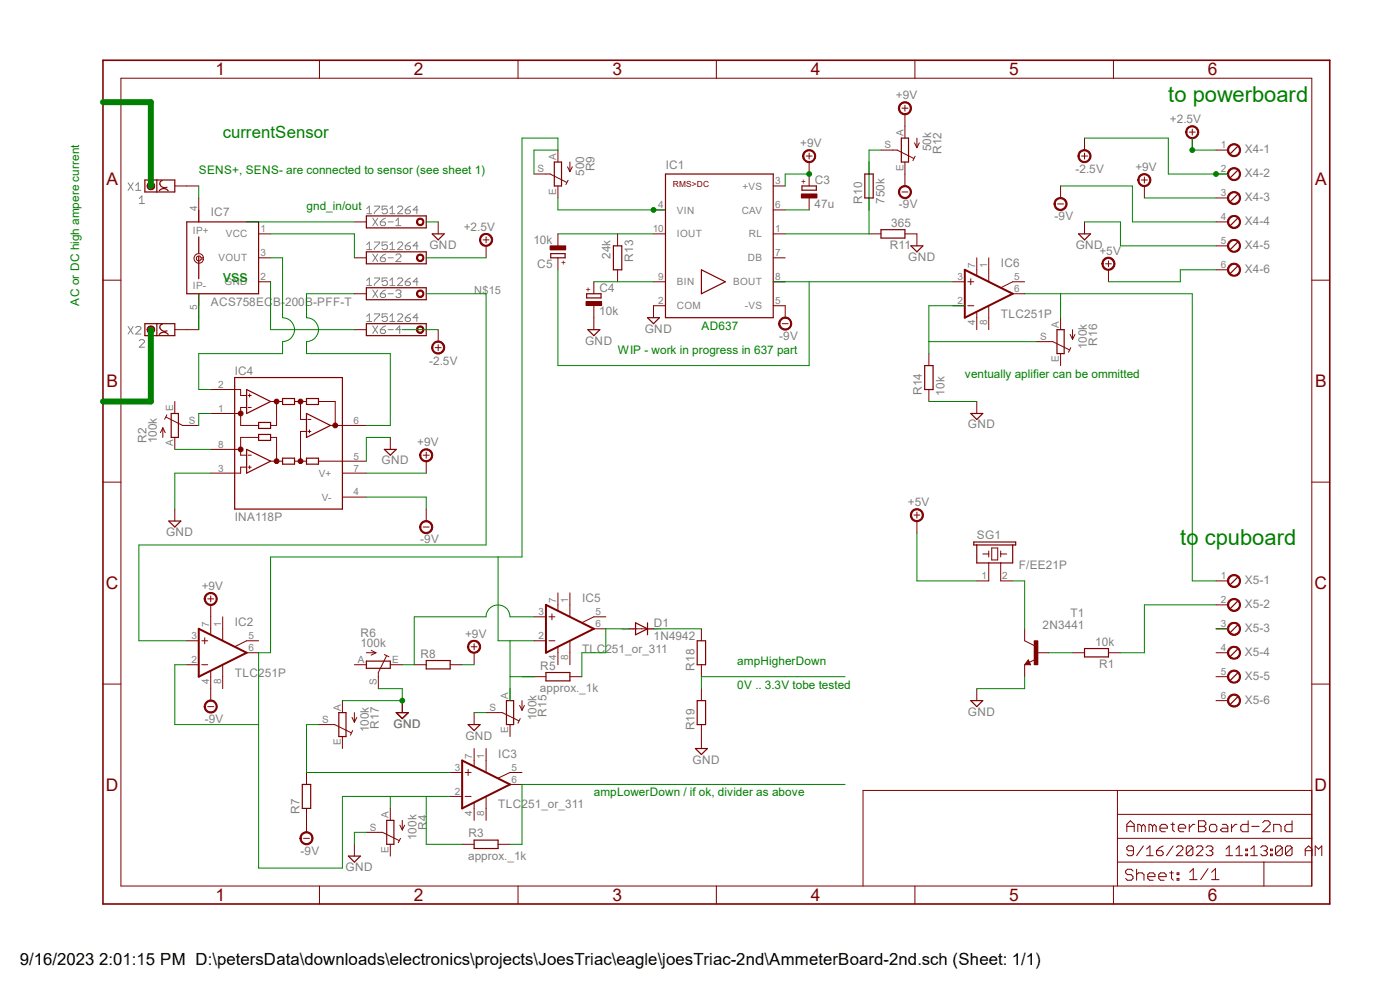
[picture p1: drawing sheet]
<svg xmlns="http://www.w3.org/2000/svg" width="297mm" height="210mm" viewBox="0 0 297 210" stroke-linecap="round" stroke-linejoin="round" font-family="sans-serif">
<defs><g id="words">
<g font-size="4.7" fill="#008000">
<text x="247.9" y="21.7">to powerboard</text>
<text x="250.4" y="115.6">to cpuboard</text>
</g>
<g font-size="3.7" fill="#800000">
<text x="45.7" y="16">1</text>
<text x="87.8" y="16">2</text>
<text x="129.9" y="16">3</text>
<text x="172" y="16">4</text>
<text x="214.1" y="16">5</text>
<text x="256.3" y="16">6</text>
<text x="22.6" y="39.3">A</text>
<text x="279" y="39.3">A</text>
<text x="22.6" y="82.2">B</text>
<text x="279" y="82.2">B</text>
<text x="22.4" y="125">C</text>
<text x="278.9" y="125">C</text>
<text x="22.4" y="167.8">D</text>
<text x="278.9" y="167.8">D</text>
<text x="45.7" y="191.2">1</text>
<text x="87.8" y="191.2">2</text>
<text x="129.9" y="191.2">3</text>
<text x="172" y="191.2">4</text>
<text x="214.1" y="191.2">5</text>
<text x="256.3" y="191.2">6</text>
</g>
<g font-size="3.6" fill="#008000">
<text x="47.2" y="29.3">currentSensor</text>
<text x="47.2" y="59.8">vss</text>
</g>
<text font-size="3.6" x="4.2" y="204.7">9/16/2023 2:01:15 PM D:\petersData\downloads\electronics\projects\JoesTriac\eagle\joesTriac-2nd\AmmeterBoard-2nd.sch (Sheet: 1/1)</text>
<g font-size="2.5" fill="#808080">
<text x="190.1" y="21">+9V</text>
<text x="248.2" y="26.1">+2.5V</text>
<text x="141.2" y="35.9">IC1</text>
<text x="169.8" y="31.2">+9V</text>
<text x="197.6" y="32.1" transform="rotate(-90 197.6 32.1)">50k</text>
<text x="199.7" y="32.7" transform="rotate(-90 199.7 32.7)">R12</text>
<text x="264.1" y="32.5">X4-1</text>
<text x="124" y="37.3" transform="rotate(-90 124 37.3)">500</text>
<text x="126.1" y="36.4" transform="rotate(-90 126.1 36.4)">R9</text>
<text x="172.8" y="39">C3</text>
<text x="228.2" y="36.8">-2.5V</text>
<text x="240.9" y="36.3">+9V</text>
<text x="264.1" y="37.5">X4-2</text>
<text x="44.7" y="45.8">IC7</text>
<text x="172.8" y="44.1">47u</text>
<text x="182.9" y="43.2" transform="rotate(-90 182.9 43.2)">R10</text>
<text x="187.7" y="43.3" transform="rotate(-90 187.7 43.3)">750k</text>
<text x="190.7" y="44.2">-9V</text>
<text x="223.7" y="46.7">-9V</text>
<text x="264.1" y="42.6">X4-3</text>
<text x="264.1" y="47.7">X4-4</text>
<text x="91.1" y="52.8">GND</text>
<text x="98.4" y="49">+2.5V</text>
<text x="113.2" y="51.9">10k</text>
<text x="188.8" y="52.9">R11</text>
<text x="189.1" y="48.1">365</text>
<text x="228.2" y="52.8">GND</text>
<text x="264.1" y="52.8">X4-5</text>
<text x="114" y="56.9">C5</text>
<text x="129.5" y="54.9" transform="rotate(-90 129.5 54.9)">24k</text>
<text x="134.3" y="55.5" transform="rotate(-90 134.3 55.5)">R13</text>
<text x="192.7" y="55.3">GND</text>
<text x="212.3" y="56.6">IC6</text>
<text x="233.3" y="54.1">+5V</text>
<text x="264.1" y="57.9">X4-6</text>
<text x="44.7" y="64.9">ACS758ECB-200B-PFF-T</text>
<text x="127.2" y="61.8">C4</text>
<text x="127.1" y="66.9">10k</text>
<text x="136.8" y="70.6">GND</text>
<text x="212.3" y="67.4">TLC251P</text>
<text x="91.1" y="77.4">-2.5V</text>
<text x="124.1" y="73.1">GND</text>
<text x="165.3" y="72.1">-9V</text>
<text x="230.6" y="74.1" transform="rotate(-90 230.6 74.1)">100k</text>
<text x="232.8" y="73.3" transform="rotate(-90 232.8 73.3)">R16</text>
<text x="49.8" y="79.5">IC4</text>
<text x="195.6" y="83.9" transform="rotate(-90 195.6 83.9)">R14</text>
<text x="200.4" y="83.9" transform="rotate(-90 200.4 83.9)">10k</text>
<text x="31.1" y="94" transform="rotate(-90 31.1 94)">R2</text>
<text x="33.3" y="94.1" transform="rotate(-90 33.3 94.1)">100k</text>
<text x="88.5" y="94.7">+9V</text>
<text x="205.4" y="90.9">GND</text>
<text x="80.9" y="98.5">GND</text>
<text x="192.6" y="107.4">+5V</text>
<text x="35.2" y="113.7">GND</text>
<text x="49.8" y="110.5">INA118P</text>
<text x="89.2" y="115.2">-9V</text>
<text x="207.3" y="114.3">SG1</text>
<text x="42.8" y="125.1">+9V</text>
<text x="216.2" y="120.7">F/EE21P</text>
<text x="264.1" y="123.9">X5-1</text>
<text x="123.5" y="127.7">IC5</text>
<text x="227.1" y="130.9">T1</text>
<text x="264.1" y="128.9">X5-2</text>
<text x="49.8" y="132.8">IC2</text>
<text x="76.5" y="137.2">100k</text>
<text x="76.5" y="135">R6</text>
<text x="98.7" y="135.3">+9V</text>
<text x="138.6" y="135.7">1N4942</text>
<text x="138.7" y="132.9">D1</text>
<text x="221.2" y="133.4">2N3441</text>
<text x="232.4" y="137">10k</text>
<text x="264.1" y="134">X5-3</text>
<text x="49.8" y="143.6">TLC251P</text>
<text x="89.2" y="139.5">R8</text>
<text x="114.6" y="142.1">R5</text>
<text x="123.5" y="138.5">TLC251_or_311</text>
<text x="147.3" y="142.2" transform="rotate(-90 147.3 142.2)">R18</text>
<text x="233.2" y="141.7">R1</text>
<text x="264.1" y="139.1">X5-4</text>
<text x="114.6" y="146.9">approx._1k</text>
<text x="264.1" y="144.2">X5-5</text>
<text x="264.1" y="149.3">X5-6</text>
<text x="43.4" y="153.3">-9V</text>
<text x="78.2" y="155.4" transform="rotate(-90 78.2 155.4)">100k</text>
<text x="80.4" y="154.6" transform="rotate(-90 80.4 154.6)">R17</text>
<text x="83.5" y="154.3">GND</text>
<text x="113.8" y="152.8" transform="rotate(-90 113.8 152.8)">100k</text>
<text x="116" y="152" transform="rotate(-90 116 152)">R15</text>
<text x="147.3" y="154.9" transform="rotate(-90 147.3 154.9)">R19</text>
<text x="205.4" y="151.8">GND</text>
<text x="98.7" y="156.9">GND</text>
<text x="105.7" y="160.7">IC3</text>
<text x="146.9" y="162">GND</text>
<text x="63.5" y="172.7" transform="rotate(-90 63.5 172.7)">R7</text>
<text x="105.7" y="171.5">TLC251_or_311</text>
<text x="88.4" y="178.2" transform="rotate(-90 88.4 178.2)">100k</text>
<text x="90.6" y="176" transform="rotate(-90 90.6 176)">R4</text>
<text x="99.4" y="177.6">R3</text>
<text x="63.8" y="181.3">-9V</text>
<text x="73.3" y="184.8">GND</text>
<text x="99.3" y="182.4">approx._1k</text>
</g>
<g font-size="2.5" fill="#008000">
<text x="42.2" y="36.9">SENS+, SENS- are connected to sensor (see sheet 1)</text>
<text x="65" y="44.5">gnd_in/out</text>
<text x="16.8" y="64.8" transform="rotate(-90 16.8 64.8)">AC or DC high ampere current</text>
<text x="148.8" y="69.9">AD637</text>
<text x="131.1" y="75">WIP - work in progress in 637 part</text>
<text x="204.7" y="80.1">ventually aplifier can be ommitted</text>
<text x="156.4" y="141">ampHigherDown</text>
<text x="156.4" y="146.1">0V .. 3.3V tobe tested</text>
<text x="126" y="169">ampLowerDown / if ok, divider as above</text>
</g>
<text font-size="2.3" fill="#808080" x="100.6" y="62.3">N$15</text>
<g font-size="2.1" fill="#808080">
<text x="191.6" y="28.9" transform="rotate(-90 191.6 28.9)">A</text>
<text x="118" y="34" transform="rotate(-90 118 34)">A</text>
<text x="187.7" y="31.5">S</text>
<text x="259" y="31.5">1</text>
<text x="114" y="36.6">S</text>
<text x="118" y="41.3" transform="rotate(-90 118 41.3)">E</text>
<text x="157.5" y="40.2">+VS</text>
<text x="164.4" y="39.1">3</text>
<text x="191.6" y="36.2" transform="rotate(-90 191.6 36.2)">E</text>
<text x="259" y="36.6">2</text>
<text x="259" y="41.7">3</text>
<text x="41.8" y="44.7" transform="rotate(-90 41.8 44.7)">4</text>
<text x="139.7" y="44.2">4</text>
<text x="143.6" y="45.3">VIN</text>
<text x="157.4" y="45.3">CAV</text>
<text x="164.4" y="44.2">6</text>
<text x="259" y="46.7">4</text>
<text x="40.9" y="49.6">IP+</text>
<text x="47.9" y="50.4">VCC</text>
<text x="55.2" y="49.3">1</text>
<text x="138.5" y="49.3">10</text>
<text x="143.6" y="50.4">IOUT</text>
<text x="158.9" y="50.4">RL</text>
<text x="164.4" y="49.3">1</text>
<text x="259" y="51.8">5</text>
<text x="46.4" y="55.5">VOUT</text>
<text x="55.2" y="59.4">2</text>
<text x="55.2" y="54.4">3</text>
<text x="139.7" y="59.4">9</text>
<text x="158.7" y="55.5">DB</text>
<text x="164.4" y="54.4">7</text>
<text x="164.4" y="59.4">8</text>
<text x="203.2" y="59.4">3</text>
<text x="206.9" y="56.9" transform="rotate(-90 206.9 56.9)">7</text>
<text x="209.4" y="56.9" transform="rotate(-90 209.4 56.9)">1</text>
<text x="215.2" y="59.4">5</text>
<text x="259" y="56.9">6</text>
<text x="40.9" y="61.3">IP-</text>
<text x="41.8" y="65.8" transform="rotate(-90 41.8 65.8)">5</text>
<text x="47.6" y="60.5">GND</text>
<text x="139.7" y="64.5">2</text>
<text x="143.6" y="65.6">COM</text>
<text x="143.6" y="60.5">BIN</text>
<text x="155.5" y="60.5">BOUT</text>
<text x="158" y="65.6">-VS</text>
<text x="164.4" y="64.5">5</text>
<text x="203.2" y="64.5">2</text>
<text x="215.2" y="62">6</text>
<text x="206.9" y="68.9" transform="rotate(-90 206.9 68.9)">4</text>
<text x="209.4" y="68.9" transform="rotate(-90 209.4 68.9)">8</text>
<text x="224.6" y="69.5" transform="rotate(-90 224.6 69.5)">A</text>
<text x="220.6" y="72.1">S</text>
<text x="224.6" y="76.8" transform="rotate(-90 224.6 76.8)">E</text>
<text x="46.3" y="82.3">2</text>
<text x="36.7" y="87.3" transform="rotate(-90 36.7 87.3)">E</text>
<text x="40" y="89.9">S</text>
<text x="46.3" y="87.3">1</text>
<text x="75" y="89.9">6</text>
<text x="36.7" y="94.6" transform="rotate(-90 36.7 94.6)">A</text>
<text x="46.3" y="95">8</text>
<text x="46.3" y="100">3</text>
<text x="67.6" y="101.1">V+</text>
<text x="75" y="100">7</text>
<text x="75" y="97.5">5</text>
<text x="68.3" y="106.2">V-</text>
<text x="75" y="105.1">4</text>
<text x="208.2" y="122.9">1</text>
<text x="212.6" y="122.9">2</text>
<text x="259" y="122.9">1</text>
<text x="114.3" y="130.5">3</text>
<text x="118" y="128" transform="rotate(-90 118 128)">7</text>
<text x="120.5" y="128" transform="rotate(-90 120.5 128)">1</text>
<text x="126.3" y="130.5">5</text>
<text x="259" y="128">2</text>
<text x="40.6" y="135.6">3</text>
<text x="44.4" y="133.1" transform="rotate(-90 44.4 133.1)">7</text>
<text x="46.9" y="133.1" transform="rotate(-90 46.9 133.1)">1</text>
<text x="52.7" y="135.6">5</text>
<text x="114.3" y="135.6">2</text>
<text x="126.3" y="133.1">6</text>
<text x="259" y="133.1">3</text>
<text x="40.6" y="140.7">2</text>
<text x="52.7" y="138.1">6</text>
<text x="75.9" y="140.7">A</text>
<text x="83.2" y="140.7">E</text>
<text x="118" y="140" transform="rotate(-90 118 140)">4</text>
<text x="120.5" y="140" transform="rotate(-90 120.5 140)">8</text>
<text x="259" y="138.1">4</text>
<text x="259" y="143.2">5</text>
<text x="44.4" y="145.1" transform="rotate(-90 44.4 145.1)">4</text>
<text x="46.9" y="145.1" transform="rotate(-90 46.9 145.1)">8</text>
<text x="79.9" y="145.3" transform="rotate(-90 79.9 145.3)">S</text>
<text x="107.8" y="148.3" transform="rotate(-90 107.8 148.3)">A</text>
<text x="259" y="148.3">6</text>
<text x="68.3" y="153.3">S</text>
<text x="72.3" y="150.7" transform="rotate(-90 72.3 150.7)">A</text>
<text x="103.8" y="150.8">S</text>
<text x="107.8" y="155.5" transform="rotate(-90 107.8 155.5)">E</text>
<text x="72.3" y="158" transform="rotate(-90 72.3 158)">E</text>
<text x="100.2" y="161" transform="rotate(-90 100.2 161)">7</text>
<text x="102.7" y="161" transform="rotate(-90 102.7 161)">1</text>
<text x="96.5" y="163.5">3</text>
<text x="108.5" y="163.5">5</text>
<text x="108.5" y="166">6</text>
<text x="82.4" y="173.6" transform="rotate(-90 82.4 173.6)">A</text>
<text x="96.5" y="168.6">2</text>
<text x="100.2" y="173" transform="rotate(-90 100.2 173)">4</text>
<text x="102.7" y="173" transform="rotate(-90 102.7 173)">8</text>
<text x="78.5" y="176.2">S</text>
<text x="82.4" y="180.9" transform="rotate(-90 82.4 180.9)">E</text>
</g>
<g font-size="1.8" fill="#800000">
<text x="142.7" y="39.7">RMS&gt;DC</text>
<text x="171.1" y="39.1" transform="rotate(-90 171.1 39.1)">+</text>
<text x="120.2" y="56.2" transform="rotate(-90 120.2 56.2)">+</text>
<text x="125.4" y="61.9" transform="rotate(-90 125.4 61.9)">+</text>
</g>
<g font-size=".6" fill="#800080">
<text x="132" y="133.6">SpiceOrder 1</text>
<text x="137" y="133.6">SpiceOrder 2</text>
</g>
</g></defs>
<g fill="none" stroke="#808080" stroke-width=".21">
<path d="M27.2 38.8l1 1.6M28.2 38.8l-1 1.6M28.8 39.3l.5-.5v1.6M28.8 40.4h1.1M29.5 42.1l.6-.5v1.6M29.5 43.2h1.1M77.8 44.3l.6-.6v1.6M77.8 51.9l.6-.5v1.6M77.8 59.5l.6-.5v1.6M77.8 45.3h1.1M77.8 53h1.1M79.1 46.3l1 1.6"/>
<path d="M79.1 53.9l1 1.6M79.4 43.7h1.1v.3l-1.1 1.1v.2M79.4 51.4h1.1v.2l-1.1 1.1v.3M79.4 59h1.1v.2l-1.1 1.1v.3M80.1 46.3l-1 1.6M80.1 53.9l-1 1.6M80.7 47.1h.8l.3 .2v.3l-.3 .3h-.5l-.3-.3zM80.7 54.7h.8l.3 .2v.3l-.3 .3h-.5l-.3-.3zM81.8 46.3l-.6 .2-.5 .6M81.8 53.9l-.6 .2-.5 .6M82.2 43.7h-1.1v.8l.5-.2h.3l.3 .2v.6l-.3 .2h-.6l-.2-.2M82.2 51.4h-1.1v.8l.5-.3h.3l.3 .3v.5l-.3 .3h-.6l-.2-.3"/>
<path d="M82.2 59h-1.1v.8l.5-.3h.3l.3 .3v.5l-.3 .3h-.6l-.2-.3M82.3 47.1h1.1M82.3 54.7h1.1M82.7 45.3h1.1M82.7 44.3l.5-.6v1.6M82.7 51.9l.5-.5v1.6M82.7 59.5l.5-.5v1.6M82.7 53h1.1M84 54.1l.2-.2h.6l.2 .2v.3l-1 1.1h1M84 47.9h1M84 46.8l.5-.5v1.6M84.3 44l.3-.3h.6l.2 .3v.3l-1.1 1h1.1"/>
<path d="M84.3 51.6l.3-.2h.6l.2 .2v.3l-1.1 1.1h1.1M84.3 59.2l.3-.2h.6l.2 .2v.3l-1.1 1.1h1.1M86 44.5h.8l.3 .3v.3l-.3 .2h-.6l-.2-.2zM86 52.2h.8l.3 .2v.3l-.3 .3h-.6l-.2-.3zM86 59.8h.8l.3 .2v.3l-.3 .3h-.6l-.2-.3zM87.1 43.7l-.6 .3-.5 .5M87.1 51.4l-.6 .2-.5 .6M87.1 59l-.6 .2-.5 .6M88.7 44.5h-1.1l.8-.8v1.6M88.7 52.2h-1.1l.8-.8v1.6M88.7 59.8h-1.1l.8-.8v1.6M27.2 69.3l1 1.6"/>
<path d="M28.2 69.3l-1 1.6M28.8 69.5l.3-.2h.5l.3 .2v.3l-1.1 1.1h1.1M29.5 72.3l.3-.2h.6l.2 .2v.3l-1.1 1.1h1.1M77.8 67.1l.6-.5v1.6M77.8 60.6h1.1M77.8 68.2h1.1M79.1 61.5l1 1.6M79.1 69.1l1 1.6M79.4 66.6h1.1v.2l-1.1 1.1v.3M80.1 61.5l-1 1.6M80.1 69.1l-1 1.6M80.7 62.3h.8l.3 .3v.3l-.3 .2h-.5l-.3-.2z"/>
<path d="M80.7 69.9h.8l.3 .3v.3l-.3 .2h-.5l-.3-.2zM81.8 61.5l-.6 .3-.5 .5M81.8 69.1l-.6 .3-.5 .5M82.2 66.6h-1.1v.8l.8-.3 .3 .3v.5l-.3 .3h-.6l-.2-.3M82.3 62.3h1.1M82.3 69.9h1.1M82.7 67.1l.5-.5v1.6M82.7 60.6h1.1M82.7 68.2h1.1M84 61.8l.2-.3h.6l.2 .3v.2l-.2 .3M84.3 66.8l.3-.2h.6l.2 .2v.3l-1.1 1.1h1.1M84.5 62.3h.3"/>
<path d="M84.8 62.3l.2 .3v.3l-.2 .2h-.6l-.2-.2M85 69.9h-1l.8-.8v1.6M86 67.4h.8l.3 .2v.3l-.3 .3h-.6l-.2-.3zM87.1 66.6l-.6 .2-.5 .6M88.7 67.4h-1.1l.8-.8v1.6"/>
</g>
<path d="M30.7 38.2h6.4v2.5h-6.4zM33.3 38.2v2.5M34.4 38.3a.76 .76 0 0 0-.5 .9 .76 .76 0 0 0 .8 .6l.7-.1M141.2 36.9h22.8v30.5h-22.8zM33.8 40.5a1.21 1.21 0 0 1 1.9 0M39.6 47.1h15.3v15.2h-15.3zM42.2 50.2v3.5M42.2 54.4v4.7M148.8 57.2l5.1 2.6-5.1 2.5z" fill="none" stroke="#800000" stroke-width=".25"/>
<g fill="none" stroke="#800000" stroke-width=".21">
<path d="M25.7 16.6h252.6v171.4h-252.6zM67.8 12.8v3.8M109.9 12.8v3.8M152 12.8v3.8M194.1 12.8v3.8M236.2 12.8v3.8M164 39.5h2.6M21.8 59.4h3.9M41.4 54.1a1.01 1.01 0 0 1 1.1-.3 1.01 1.01 0 0 1 .7 .9h-.5a.52 .52 0 0 0-.8-.3 .52 .52 0 0 0 0 .8 .52 .52 0 0 0 .8-.3h.5a1.02 1.02 0 0 1-1.5 .8 1.02 1.02 0 0 1-.3-1.6zM42.2 42v5.1M54.9 49.6h2.5M54.9 54.7h2.5"/>
<path d="M54.9 59.8h2.5M138.6 44.5h2.6M138.6 49.6h2.6M138.6 59.8h2.6M164 44.5h2.6M164 49.6h2.6M164 54.7h2.6M164 59.8h2.6M278.3 59.4h3.8M42.2 62.3v5.1M138.6 64.9h2.6M164 64.9h2.6"/>
<path d="M21.8 102.3h3.9M278.3 102.3h3.8M21.8 145.1h3.9M278.3 145.1h3.8M237.1 167.7v20.3M237.1 177.8h41.2M237.1 172.8h41.2M239.1 176.4v-1.5l.7-.8 .8 .8v1.5M239.1 175.3h1.5M242.2 175.3l-.4-.4h-.4v1.5M242.2 175.3v1.1M242.2 175.3l.4-.4 .4 .4v1.1"/>
<path d="M242.6 179.5l-1.5 2M244.5 175.3l-.4-.4h-.3v1.5M244.5 175.3v1.1M244.5 175.3l.4-.4 .4 .4v1.1M246.1 175.7h1.5v-.4l-.4-.4h-.7l-.4 .4v.8l.4 .3h.7M246.8 179.5l-.8 .3-.6 .7M248.4 174.9h.8M248.8 174.5v1.6l.4 .3M248.9 179.5l-1.4 2M249.6 179.8l.3-.3h.7l.4 .3v.3l-1.4 1.4h1.4M250 175.7h1.5v-.4l-.4-.4h-.7l-.4 .4v.8l.4 .3h.7M252.3 174.9v1.5"/>
<path d="M253.1 179.8v1.4l-.4 .3h-.7l-.3-.3M253.1 179.8l-.4-.3h-.7l-.3 .3v1.4M253.1 179.8l-1.4 1.4M253.5 174.9h-.4l-.8 .8M253.8 179.8l.3-.3h.7l.4 .3v.3l-1.4 1.4h1.4M254.3 175.3h1.1M254.3 174.1h1.1l.4 .4v.4l-.4 .4 .4 .4v.4l-.4 .3h-1.1zM255.9 179.8l.3-.3h.7l.4 .3v.3l-.4 .4M257 174.9h.8l.3 .4v.8l-.3 .3h-.8l-.4-.3v-.8zM259.3 174.9h.8l.4 .4v1.1h-1.2l-.4-.3 .4-.4h1.2M261.3 174.9v1.5M262.4 174.9h-.4l-.7 .8"/>
<path d="M264.8 174.1v2.3h-1.2l-.4-.3v-.8l.4-.4h1.2M265.6 175.3h1.5M267.5 179.8l.3-.3h.7l.4 .3v.3l-.4 .4M267.9 174.5l.4-.4h.8l.4 .4v.4l-1.6 1.5h1.6M270.2 176.4v-1.5h1.2l.4 .4v1.1M272 179.8v1.4l-.3 .3h-.7l-.4-.3M272 179.8l-.3-.3h-.7l-.4 .3v1.4M272 179.8l-1.4 1.4M274.1 174.1v2.3h-1.1l-.4-.3v-.8l.4-.4h1.1M274.1 179.8v1.4l-.3 .3h-.8l-.3-.3M274.1 179.8l-.3-.3h-.8l-.3 .3v1.4M274.1 179.8l-1.4 1.4"/>
<path d="M278.3 167.7h-95.2v20.3M67.8 188v3.8M109.9 188v3.8M152 188v3.8M194.1 188v3.8M236.2 188v3.8M237.1 182.9h41.2M240.4 184.8l-.4-.4h-.8l-.4 .4v.4l.4 .3h.8l.4 .5v.4l-.4 .3h-.8l-.4-.3M240.5 180.5h-1.1l-.3-.4v-.3l.3-.3h.7l.4 .3v1.4l-.4 .3h-.7l-.3-.3M241.1 185.5l.4-.3h.8l.4 .3v1.2M241.1 184.4v2.3M243.2 181.5h1.4"/>
<path d="M243.2 180.1l.8-.6v2M243.5 186h1.5v-.5l-.4-.3h-.7l-.4 .3v.9l.4 .3h.7M245.4 180.5h1l.4 .3v.4l-.4 .3h-.7l-.3-.3zM245.8 186h1.6v-.5l-.4-.3h-.8l-.4 .3v.9l.4 .3h.8M248.2 185.2h.7M248.5 184.8v1.6l.4 .3M249.7 185.2h.4v.3h-.4zM249.7 186.4h.4v.3h-.4zM252.4 185l.8-.7v2.3M252.4 186.6h1.6M256.3 184.3l-1.6 2.3M256.6 180.5h.3"/>
<path d="M256.9 180.5l.4 .3v.4l-.4 .3h-.7l-.3-.3M257 186.6h1.6M257 185l.9-.7v2.3M260.1 181.5h1.4M260.1 180.1l.7-.6v2M262.2 180.1l.7-.6v2M262.2 181.5h1.4M264.3 181.2h.4v.3h-.4zM264.3 180.1h.4v.4h-.4zM265.3 181.5h1.4M265.3 180.1l.8-.6v2M268.1 182.9v5.1"/>
<path d="M268.1 180.5h.4M268.5 180.5l.4 .3v.4l-.4 .3h-.7l-.3-.3M269.5 181.2h.4v.3h-.4zM269.5 180.1h.4v.4h-.4zM276.9 180.5h1.4M276.9 181.5v-1.4l.7-.6 .7 .6v1.4M279 181.5v-2l.7 .6 .7-.6v2"/>
</g>
<path d="M21.8 12.8h260.3v179h-260.3z" fill="none" stroke="#800000" stroke-width=".34"/>
<path d="M31.5 38.8a.82 .82 0 0 1 1.3 .3 .82 .82 0 0 1-.6 1.1 .82 .82 0 0 1-1-.7h.3a.55 .55 0 0 1 .7-.6 .55 .55 0 0 1 .2 .8 .55 .55 0 0 1-.9 0v-.2h-.3z" fill-rule="evenodd" fill="#800000"/>
<path d="M31.5 38.8a.82 .82 0 0 1 1.3 .3 .82 .82 0 0 1-.6 1.1 .82 .82 0 0 1-1-.7h.3a.55 .55 0 0 1 .7-.6 .55 .55 0 0 1 .2 .8 .55 .55 0 0 1-.9 0v-.2h-.3zM37.1 39.5h5.1" fill="none" stroke="#800000" stroke-width=".21"/>
<path d="M30.7 68.7h6.4v2.5h-6.4zM33.3 68.7v2.5M33.8 71a1.15 1.15 0 0 1 1.9 0M34.4 68.8a.61 .61 0 0 0-.5 .4 .61 .61 0 0 0 .2 .6 1.08 1.08 0 0 0 1.3 .4" fill="none" stroke="#800000" stroke-width=".25"/>
<path d="M31.5 69.3a.82 .82 0 0 1 1.3 .3 .82 .82 0 0 1-.6 1.1 .82 .82 0 0 1-1-.8h.3a.55 .55 0 0 1 .7-.5 .55 .55 0 0 1 .2 .8 .55 .55 0 0 1-.9 0v-.3h-.3z" fill-rule="evenodd" fill="#800000"/>
<g fill="none" stroke="#800000" stroke-width=".21">
<path d="M113.3 36.9h3.4l3.5 1.8M118.4 31.8v2.6M118.4 39.5v2.5M120.4 35.4l.5 1M120.5 38.2l-.4 1M120.9 34.4v2M121.4 35.4l-.5 1M184.4 34.4v2.5M186.9 31.8h3.4l3.5 1.8M191.3 22.9h1.3M192 22.3v1.3M192 26.8v2.5"/>
<path d="M192 34.4v2.5M194 30.3l.5 1M194.1 33.1l-.4 1M194.5 29.3v2M195 30.3l-.5 1M184.4 42v2.5M184.4 49.6h2.5M192 49.6h2.5M31.5 69.3a.82 .82 0 0 1 1.3 .3 .82 .82 0 0 1-.6 1.1 .82 .82 0 0 1-1-.8h.3a.55 .55 0 0 1 .7-.5 .55 .55 0 0 1 .2 .8 .55 .55 0 0 1-.9 0v-.3h-.3zM37.1 69.9h5.1M138.6 64.9v2.5"/>
</g>
<path d="M117.6 34.4h1.5v5.1h-1.5zM183.5 36.9h1.8v5.1h-1.8zM191.2 29.3h1.5v5.1h-1.5zM186.9 48.7h5.1v1.8h-5.1zM137.4 67.4h2.5l-1.3 1.3z" fill="none" stroke="#800000" stroke-width=".25"/>
<path d="M190.9 22.1a1.4 1.4 0 0 1 2.3 .1 1.4 1.4 0 0 1-.8 2.1 1.4 1.4 0 0 1-1.8-1.4h.2a1.13 1.13 0 0 1 1.6-1 1.13 1.13 0 0 1 .4 1.8 1.13 1.13 0 0 1-1.9-.3l-.1-.5h-.2z" fill-rule="evenodd" fill="#800000"/>
<path d="M190.9 22.1a1.4 1.4 0 0 1 2.3 .1 1.4 1.4 0 0 1-.8 2.1 1.4 1.4 0 0 1-1.8-1.4h.2a1.13 1.13 0 0 1 1.6-1 1.13 1.13 0 0 1 .4 1.8 1.13 1.13 0 0 1-1.9-.3l-.1-.5h-.2zM192 24.2v2.6M191.3 40.7h1.3" fill="none" stroke="#800000" stroke-width=".21"/>
<path d="M190.9 39.8a1.39 1.39 0 0 1 2.2 .2 1.39 1.39 0 0 1-.7 2.1 1.39 1.39 0 0 1-1.8-1.4h.2a1.13 1.13 0 0 1 1.6-1.1 1.13 1.13 0 0 1 .4 1.9 1.13 1.13 0 0 1-1.9-.4l-.1-.4h-.2z" fill-rule="evenodd" fill="#800000"/>
<path d="M190.9 39.8a1.39 1.39 0 0 1 2.2 .2 1.39 1.39 0 0 1-.7 2.1 1.39 1.39 0 0 1-1.8-1.4h.2a1.13 1.13 0 0 1 1.6-1.1 1.13 1.13 0 0 1 .4 1.9 1.13 1.13 0 0 1-1.9-.4l-.1-.4h-.2zM192 36.9v2.6M194.5 49.6v2.6" fill="none" stroke="#800000" stroke-width=".21"/>
<path d="M170.1 39.5h3.1v.8h-3.1zM193.3 52.2h2.5l-1.3 1.2z" fill="none" stroke="#800000" stroke-width=".25"/>
<path d="M170 41.1h3.3v.9h-3.3z" fill-rule="evenodd" fill="#800000"/>
<path d="M171 33.1h1.3M171.7 32.5v1.2M171.7 36.9v2.6M170 41.1h3.3v.9h-3.3zM171.7 42v2.5" fill="none" stroke="#800000" stroke-width=".21"/>
<path d="M170.6 32.2a1.4 1.4 0 0 1 2.2 .2 1.4 1.4 0 0 1-.8 2.1 1.4 1.4 0 0 1-1.7-1.4h.2a1.15 1.15 0 0 1 1.6-1.1 1.15 1.15 0 0 1 .4 1.8 1.15 1.15 0 0 1-1.9-.3l-.1-.4h-.2z" fill-rule="evenodd" fill="#800000"/>
<path d="M170.6 32.2a1.4 1.4 0 0 1 2.2 .2 1.4 1.4 0 0 1-.8 2.1 1.4 1.4 0 0 1-1.7-1.4h.2a1.15 1.15 0 0 1 1.6-1.1 1.15 1.15 0 0 1 .4 1.8 1.15 1.15 0 0 1-1.9-.3l-.1-.4h-.2zM171.7 34.4v2.5M165.9 68.7h1.3" fill="none" stroke="#800000" stroke-width=".21"/>
<path d="M165.5 67.8a1.39 1.39 0 0 1 2.2 .1 1.39 1.39 0 0 1-.7 2.1 1.39 1.39 0 0 1-1.8-1.3h.2a1.15 1.15 0 0 1 1.6-1.2 1.15 1.15 0 0 1 .4 1.9 1.15 1.15 0 0 1-1.9-.4l-.1-.3h-.2z" fill-rule="evenodd" fill="#800000"/>
<path d="M165.5 67.8a1.39 1.39 0 0 1 2.2 .1 1.39 1.39 0 0 1-.7 2.1 1.39 1.39 0 0 1-1.8-1.3h.2a1.15 1.15 0 0 1 1.6-1.2 1.15 1.15 0 0 1 .4 1.9 1.15 1.15 0 0 1-1.9-.4l-.1-.3h-.2zM166.6 64.9v2.5" fill="none" stroke="#800000" stroke-width=".21"/>
<path d="M124.5 62.3h3v.9h-3z" fill="none" stroke="#800000" stroke-width=".25"/>
<path d="M124.3 64h3.3v.8h-3.3z" fill-rule="evenodd" fill="#800000"/>
<path d="M126 59.8v2.5M124.3 64h3.3v.8h-3.3zM126 64.9v2.5" fill="none" stroke="#800000" stroke-width=".21"/>
<path d="M116.8 53.8h3.1v.9h-3.1z" fill="none" stroke="#800000" stroke-width=".25"/>
<path d="M116.7 52.2h3.3v.8h-3.3z" fill-rule="evenodd" fill="#800000"/>
<g fill="none" stroke="#800000" stroke-width=".21">
<path d="M116.7 52.2h3.3v.8h-3.3zM118.4 49.6v2.6M118.4 54.7v2.5M131 49.6v2.6M131 57.2v2.6M202.1 59.8h2.6M205.3 59.8h1.3M206 59.1v1.3M207.2 54.7v3.7M209.8 54.7v5M217.4 59.8h-2.6l-2.4 1.2M126 67.4v2.5"/>
<path d="M197.1 75v2.6M202.1 64.9h2.6M205.3 64.9h1.3M207.2 66.2v3.7M209.8 64.9v5M214.8 62.3h2.6M219.9 72.5h3.5l3.5 1.7M225 67.4v2.5M225 75v2.6M227 71l.5 1M227.2 73.7l-.5 1M227.5 69.9v2.1"/>
<path d="M228 71l-.5 1M197.1 82.6v2.6M207.2 85.2v2.5"/>
</g>
<path d="M262.6 31.1l-1.6 1.5M130.1 52.2h1.8v5h-1.8zM124.7 69.9h2.6l-1.3 1.3zM196.2 77.6h1.8v5h-1.8zM224.2 69.9h1.6v5.1h-1.6zM206 87.7h2.5l-1.3 1.3z" fill="none" stroke="#800000" stroke-width=".25"/>
<path d="M204.7 57.2l10.1 5.1-10.1 5.1z" fill="none" stroke="#800000" stroke-width=".42"/>
<path d="M260.7 30.9a1.4 1.4 0 0 1 2.3 .2 1.4 1.4 0 0 1-.8 2.1 1.4 1.4 0 0 1-1.8-1.4h.2a1.15 1.15 0 0 1 1.6-1.1 1.15 1.15 0 0 1 .4 1.9 1.15 1.15 0 0 1-1.9-.4l-.1-.4h-.2z" fill-rule="evenodd" fill="#800000"/>
<path d="M258 31.8h2.5M260.7 30.9a1.4 1.4 0 0 1 2.3 .2 1.4 1.4 0 0 1-.8 2.1 1.4 1.4 0 0 1-1.8-1.4h.2a1.15 1.15 0 0 1 1.6-1.1 1.15 1.15 0 0 1 .4 1.9 1.15 1.15 0 0 1-1.9-.4l-.1-.4h-.2z" fill="none" stroke="#800000" stroke-width=".21"/>
<path d="M262.6 36.2l-1.6 1.5" fill="none" stroke="#800000" stroke-width=".25"/>
<path d="M260.7 36a1.39 1.39 0 0 1 2.3 .2 1.39 1.39 0 0 1-.8 2.1 1.39 1.39 0 0 1-1.8-1.4h.2a1.15 1.15 0 0 1 1.6-1.1 1.15 1.15 0 0 1 .4 1.9 1.15 1.15 0 0 1-1.9-.4l-.1-.4h-.2z" fill-rule="evenodd" fill="#800000"/>
<path d="M258 36.9h2.5M260.7 36a1.39 1.39 0 0 1 2.3 .2 1.39 1.39 0 0 1-.8 2.1 1.39 1.39 0 0 1-1.8-1.4h.2a1.15 1.15 0 0 1 1.6-1.1 1.15 1.15 0 0 1 .4 1.9 1.15 1.15 0 0 1-1.9-.4l-.1-.4h-.2z" fill="none" stroke="#800000" stroke-width=".21"/>
<path d="M262.6 41.2l-1.6 1.6" fill="none" stroke="#800000" stroke-width=".25"/>
<path d="M260.7 41.1a1.39 1.39 0 0 1 2.3 .2 1.39 1.39 0 0 1-.8 2.1 1.39 1.39 0 0 1-1.8-1.4h.2a1.15 1.15 0 0 1 1.6-1.1 1.15 1.15 0 0 1 .4 1.8 1.15 1.15 0 0 1-1.9-.3l-.1-.4h-.2z" fill-rule="evenodd" fill="#800000"/>
<path d="M258 42h2.5M260.7 41.1a1.39 1.39 0 0 1 2.3 .2 1.39 1.39 0 0 1-.8 2.1 1.39 1.39 0 0 1-1.8-1.4h.2a1.15 1.15 0 0 1 1.6-1.1 1.15 1.15 0 0 1 .4 1.8 1.15 1.15 0 0 1-1.9-.3l-.1-.4h-.2z" fill="none" stroke="#800000" stroke-width=".21"/>
<path d="M262.6 46.3l-1.6 1.5" fill="none" stroke="#800000" stroke-width=".25"/>
<path d="M260.7 46.2a1.39 1.39 0 0 1 2.3 .1 1.39 1.39 0 0 1-.8 2.1 1.39 1.39 0 0 1-1.8-1.3h.2a1.15 1.15 0 0 1 1.6-1.2 1.15 1.15 0 0 1 .4 1.9 1.15 1.15 0 0 1-1.9-.3l-.1-.4h-.2z" fill-rule="evenodd" fill="#800000"/>
<path d="M258 47.1h2.5M260.7 46.2a1.39 1.39 0 0 1 2.3 .1 1.39 1.39 0 0 1-.8 2.1 1.39 1.39 0 0 1-1.8-1.3h.2a1.15 1.15 0 0 1 1.6-1.2 1.15 1.15 0 0 1 .4 1.9 1.15 1.15 0 0 1-1.9-.3l-.1-.4h-.2z" fill="none" stroke="#800000" stroke-width=".21"/>
<path d="M262.6 51.4l-1.6 1.5" fill="none" stroke="#800000" stroke-width=".25"/>
<path d="M260.7 51.3a1.39 1.39 0 0 1 2.3 .1 1.39 1.39 0 0 1-.8 2.1 1.39 1.39 0 0 1-1.8-1.3h.2a1.15 1.15 0 0 1 1.6-1.2 1.15 1.15 0 0 1 .4 1.9 1.15 1.15 0 0 1-1.9-.4l-.1-.3h-.2z" fill-rule="evenodd" fill="#800000"/>
<path d="M258 52.2h2.5M260.7 51.3a1.39 1.39 0 0 1 2.3 .1 1.39 1.39 0 0 1-.8 2.1 1.39 1.39 0 0 1-1.8-1.3h.2a1.15 1.15 0 0 1 1.6-1.2 1.15 1.15 0 0 1 .4 1.9 1.15 1.15 0 0 1-1.9-.4l-.1-.3h-.2z" fill="none" stroke="#800000" stroke-width=".21"/>
<path d="M262.6 56.5l-1.6 1.5" fill="none" stroke="#800000" stroke-width=".25"/>
<path d="M260.7 56.3a1.39 1.39 0 0 1 2.3 .2 1.39 1.39 0 0 1-.8 2.1 1.39 1.39 0 0 1-1.8-1.4h.2a1.15 1.15 0 0 1 1.6-1.1 1.15 1.15 0 0 1 .4 1.9 1.15 1.15 0 0 1-1.9-.4l-.1-.4h-.2z" fill-rule="evenodd" fill="#800000"/>
<path d="M258 57.2h2.5M260.7 56.3a1.39 1.39 0 0 1 2.3 .2 1.39 1.39 0 0 1-.8 2.1 1.39 1.39 0 0 1-1.8-1.4h.2a1.15 1.15 0 0 1 1.6-1.1 1.15 1.15 0 0 1 .4 1.9 1.15 1.15 0 0 1-1.9-.4l-.1-.4h-.2z" fill="none" stroke="#800000" stroke-width=".21"/>
<path d="M262.6 122.5l-1.6 1.5" fill="none" stroke="#800000" stroke-width=".25"/>
<path d="M260.7 122.3a1.39 1.39 0 0 1 2.3 .2 1.39 1.39 0 0 1-.8 2.1 1.39 1.39 0 0 1-1.8-1.4h.2a1.15 1.15 0 0 1 1.6-1.1 1.15 1.15 0 0 1 .4 1.9 1.15 1.15 0 0 1-1.9-.4l-.1-.4h-.2z" fill-rule="evenodd" fill="#800000"/>
<path d="M258 123.2h2.5M260.7 122.3a1.39 1.39 0 0 1 2.3 .2 1.39 1.39 0 0 1-.8 2.1 1.39 1.39 0 0 1-1.8-1.4h.2a1.15 1.15 0 0 1 1.6-1.1 1.15 1.15 0 0 1 .4 1.9 1.15 1.15 0 0 1-1.9-.4l-.1-.4h-.2z" fill="none" stroke="#800000" stroke-width=".21"/>
<path d="M262.6 127.6l-1.6 1.5" fill="none" stroke="#800000" stroke-width=".25"/>
<path d="M260.7 127.4a1.39 1.39 0 0 1 2.3 .2 1.39 1.39 0 0 1-.8 2.1 1.39 1.39 0 0 1-1.8-1.4h.2a1.15 1.15 0 0 1 1.6-1.1 1.15 1.15 0 0 1 .4 1.9 1.15 1.15 0 0 1-1.9-.4l-.1-.4h-.2z" fill-rule="evenodd" fill="#800000"/>
<path d="M258 128.3h2.5M260.7 127.4a1.39 1.39 0 0 1 2.3 .2 1.39 1.39 0 0 1-.8 2.1 1.39 1.39 0 0 1-1.8-1.4h.2a1.15 1.15 0 0 1 1.6-1.1 1.15 1.15 0 0 1 .4 1.9 1.15 1.15 0 0 1-1.9-.4l-.1-.4h-.2z" fill="none" stroke="#800000" stroke-width=".21"/>
<path d="M262.6 132.6l-1.6 1.6" fill="none" stroke="#800000" stroke-width=".25"/>
<path d="M260.7 132.5a1.39 1.39 0 0 1 2.3 .2 1.39 1.39 0 0 1-.8 2.1 1.39 1.39 0 0 1-1.8-1.4h.2a1.15 1.15 0 0 1 1.6-1.1 1.15 1.15 0 0 1 .4 1.8 1.15 1.15 0 0 1-1.9-.3l-.1-.4h-.2z" fill-rule="evenodd" fill="#800000"/>
<path d="M258 133.4h2.5M260.7 132.5a1.39 1.39 0 0 1 2.3 .2 1.39 1.39 0 0 1-.8 2.1 1.39 1.39 0 0 1-1.8-1.4h.2a1.15 1.15 0 0 1 1.6-1.1 1.15 1.15 0 0 1 .4 1.8 1.15 1.15 0 0 1-1.9-.3l-.1-.4h-.2z" fill="none" stroke="#800000" stroke-width=".21"/>
<path d="M262.6 137.7l-1.6 1.5" fill="none" stroke="#800000" stroke-width=".25"/>
<path d="M260.7 137.6a1.39 1.39 0 0 1 2.3 .1 1.39 1.39 0 0 1-.8 2.1 1.39 1.39 0 0 1-1.8-1.3h.2a1.15 1.15 0 0 1 1.6-1.2 1.15 1.15 0 0 1 .4 1.9 1.15 1.15 0 0 1-1.9-.3l-.1-.4h-.2z" fill-rule="evenodd" fill="#800000"/>
<path d="M258 138.5h2.5M260.7 137.6a1.39 1.39 0 0 1 2.3 .1 1.39 1.39 0 0 1-.8 2.1 1.39 1.39 0 0 1-1.8-1.3h.2a1.15 1.15 0 0 1 1.6-1.2 1.15 1.15 0 0 1 .4 1.9 1.15 1.15 0 0 1-1.9-.3l-.1-.4h-.2z" fill="none" stroke="#800000" stroke-width=".21"/>
<path d="M262.6 142.8l-1.6 1.5" fill="none" stroke="#800000" stroke-width=".25"/>
<path d="M260.7 142.7a1.39 1.39 0 0 1 2.3 .1 1.39 1.39 0 0 1-.8 2.1 1.39 1.39 0 0 1-1.8-1.3h.2a1.15 1.15 0 0 1 1.6-1.2 1.15 1.15 0 0 1 .4 1.9 1.15 1.15 0 0 1-1.9-.4l-.1-.3h-.2z" fill-rule="evenodd" fill="#800000"/>
<path d="M258 143.6h2.5M260.7 142.7a1.39 1.39 0 0 1 2.3 .1 1.39 1.39 0 0 1-.8 2.1 1.39 1.39 0 0 1-1.8-1.3h.2a1.15 1.15 0 0 1 1.6-1.2 1.15 1.15 0 0 1 .4 1.9 1.15 1.15 0 0 1-1.9-.4l-.1-.3h-.2z" fill="none" stroke="#800000" stroke-width=".21"/>
<path d="M262.6 147.9l-1.6 1.5" fill="none" stroke="#800000" stroke-width=".25"/>
<path d="M260.7 147.7a1.39 1.39 0 0 1 2.3 .2 1.39 1.39 0 0 1-.8 2.1 1.39 1.39 0 0 1-1.8-1.4h.2a1.15 1.15 0 0 1 1.6-1.1 1.15 1.15 0 0 1 .4 1.9 1.15 1.15 0 0 1-1.9-.4l-.1-.4h-.2z" fill-rule="evenodd" fill="#800000"/>
<path d="M252.3 28h1.3M252.9 27.4v1.3M258 148.6h2.5M260.7 147.7a1.39 1.39 0 0 1 2.3 .2 1.39 1.39 0 0 1-.8 2.1 1.39 1.39 0 0 1-1.8-1.4h.2a1.15 1.15 0 0 1 1.6-1.1 1.15 1.15 0 0 1 .4 1.9 1.15 1.15 0 0 1-1.9-.4l-.1-.4h-.2z" fill="none" stroke="#800000" stroke-width=".21"/>
<path d="M251.8 27.1a1.41 1.41 0 0 1 2.3 .1 1.41 1.41 0 0 1-.7 2.1 1.41 1.41 0 0 1-1.9-1.3h.3a1.15 1.15 0 0 1 1.7-.9 1.15 1.15 0 0 1 .2 1.9 1.15 1.15 0 0 1-1.9-.6v-.4h-.3z" fill-rule="evenodd" fill="#800000"/>
<path d="M229.4 33.1h1.3M230.1 32.5v1.2M251.8 27.1a1.41 1.41 0 0 1 2.3 .1 1.41 1.41 0 0 1-.7 2.1 1.41 1.41 0 0 1-1.9-1.3h.3a1.15 1.15 0 0 1 1.7-.9 1.15 1.15 0 0 1 .2 1.9 1.15 1.15 0 0 1-1.9-.6v-.4h-.3zM252.9 29.3v2.5" fill="none" stroke="#800000" stroke-width=".21"/>
<path d="M229 32.2a1.41 1.41 0 0 1 2.2 .1 1.41 1.41 0 0 1-.7 2.1 1.41 1.41 0 0 1-1.8-1.3h.2a1.15 1.15 0 0 1 1.7-1 1.15 1.15 0 0 1 .2 2 1.15 1.15 0 0 1-1.8-.6l-.1-.4h-.2z" fill-rule="evenodd" fill="#800000"/>
<path d="M229 32.2a1.41 1.41 0 0 1 2.2 .1 1.41 1.41 0 0 1-.7 2.1 1.41 1.41 0 0 1-1.8-1.3h.2a1.15 1.15 0 0 1 1.7-1 1.15 1.15 0 0 1 .2 2 1.15 1.15 0 0 1-1.8-.6l-.1-.4h-.2zM230.1 29.3v2.5M242.1 38.2h1.3M242.8 37.5v1.3" fill="none" stroke="#800000" stroke-width=".21"/>
<path d="M241.7 37.3a1.4 1.4 0 0 1 2.2 .1 1.4 1.4 0 0 1-.7 2.1 1.4 1.4 0 0 1-1.8-1.3h.2a1.15 1.15 0 0 1 1.7-1 1.15 1.15 0 0 1 .2 1.9 1.15 1.15 0 0 1-1.8-.5l-.1-.4h-.2z" fill-rule="evenodd" fill="#800000"/>
<path d="M241.7 37.3a1.4 1.4 0 0 1 2.2 .1 1.4 1.4 0 0 1-.7 2.1 1.4 1.4 0 0 1-1.8-1.3h.2a1.15 1.15 0 0 1 1.7-1 1.15 1.15 0 0 1 .2 1.9 1.15 1.15 0 0 1-1.8-.5l-.1-.4h-.2zM242.8 39.5v2.5M224.4 43.3h1.2" fill="none" stroke="#800000" stroke-width=".21"/>
<path d="M223.9 42.4a1.4 1.4 0 0 1 2.2 0 1.4 1.4 0 0 1-.7 2.2 1.4 1.4 0 0 1-1.8-1.3h.3a1.15 1.15 0 0 1 1.6-1 1.15 1.15 0 0 1 .2 1.9 1.15 1.15 0 0 1-1.8-.6v-.3h-.3z" fill-rule="evenodd" fill="#800000"/>
<path d="M225 39.5v2.5M223.9 42.4a1.4 1.4 0 0 1 2.2 0 1.4 1.4 0 0 1-.7 2.2 1.4 1.4 0 0 1-1.8-1.3h.3a1.15 1.15 0 0 1 1.6-1 1.15 1.15 0 0 1 .2 1.9 1.15 1.15 0 0 1-1.8-.6v-.3h-.3z" fill="none" stroke="#800000" stroke-width=".21"/>
<path d="M77.7 45.8h12.7v2.5h-12.7z" fill="none" stroke="#800000" stroke-width=".25"/>
<path d="M88.7 46.4a.8 .8 0 0 1 1.2 .3 .8 .8 0 0 1-.6 1.1 .8 .8 0 0 1-1-.7h.3a.56 .56 0 0 1 .8-.5 .56 .56 0 0 1 .2 .9 .56 .56 0 0 1-1-.2v-.2h-.3z" fill-rule="evenodd" fill="#800000"/>
<path d="M75.2 47.1h2.5M88.7 46.4a.8 .8 0 0 1 1.2 .3 .8 .8 0 0 1-.6 1.1 .8 .8 0 0 1-1-.7h.3a.56 .56 0 0 1 .8-.5 .56 .56 0 0 1 .2 .9 .56 .56 0 0 1-1-.2v-.2h-.3z" fill="none" stroke="#800000" stroke-width=".21"/>
<path d="M77.7 53.4h12.7v2.6h-12.7z" fill="none" stroke="#800000" stroke-width=".25"/>
<path d="M88.7 54a.8 .8 0 0 1 1.2 .3 .8 .8 0 0 1-.6 1.2 .8 .8 0 0 1-1-.8h.3a.56 .56 0 0 1 .8-.5 .56 .56 0 0 1 .2 .9 .56 .56 0 0 1-1-.2v-.2h-.3z" fill-rule="evenodd" fill="#800000"/>
<path d="M75.2 54.7h2.5M88.7 54a.8 .8 0 0 1 1.2 .3 .8 .8 0 0 1-.6 1.2 .8 .8 0 0 1-1-.8h.3a.56 .56 0 0 1 .8-.5 .56 .56 0 0 1 .2 .9 .56 .56 0 0 1-1-.2v-.2h-.3z" fill="none" stroke="#800000" stroke-width=".21"/>
<path d="M77.7 61h12.7v2.6h-12.7z" fill="none" stroke="#800000" stroke-width=".25"/>
<path d="M88.7 61.6a.8 .8 0 0 1 1.2 .4 .8 .8 0 0 1-.6 1.1 .8 .8 0 0 1-1-.8h.3a.56 .56 0 0 1 .8-.5 .56 .56 0 0 1 .2 1 .56 .56 0 0 1-1-.2v-.3h-.3z" fill-rule="evenodd" fill="#800000"/>
<path d="M75.2 62.3h2.5M88.7 61.6a.8 .8 0 0 1 1.2 .4 .8 .8 0 0 1-.6 1.1 .8 .8 0 0 1-1-.8h.3a.56 .56 0 0 1 .8-.5 .56 .56 0 0 1 .2 1 .56 .56 0 0 1-1-.2v-.3h-.3z" fill="none" stroke="#800000" stroke-width=".21"/>
<path d="M77.7 68.7h12.7v2.5h-12.7z" fill="none" stroke="#800000" stroke-width=".25"/>
<path d="M88.7 69.3a.8 .8 0 0 1 1.2 .3 .8 .8 0 0 1-.6 1.1 .8 .8 0 0 1-1-.8h.3a.56 .56 0 0 1 .8-.4 .56 .56 0 0 1 .2 .9 .56 .56 0 0 1-1-.2v-.3h-.3z" fill-rule="evenodd" fill="#800000"/>
<path d="M102.5 50.9h1.3M103.1 50.2v1.3M75.2 69.9h2.5M88.7 69.3a.8 .8 0 0 1 1.2 .3 .8 .8 0 0 1-.6 1.1 .8 .8 0 0 1-1-.8h.3a.56 .56 0 0 1 .8-.4 .56 .56 0 0 1 .2 .9 .56 .56 0 0 1-1-.2v-.3h-.3z" fill="none" stroke="#800000" stroke-width=".21"/>
<path d="M102 50a1.4 1.4 0 0 1 2.3 .1 1.4 1.4 0 0 1-.7 2.1 1.4 1.4 0 0 1-1.9-1.3h.3a1.15 1.15 0 0 1 1.6-1 1.15 1.15 0 0 1 .3 1.9 1.15 1.15 0 0 1-1.9-.5v-.4h-.3z" fill-rule="evenodd" fill="#800000"/>
<g fill="none" stroke="#800000" stroke-width=".21">
<path d="M93 47.1v2.5M102 50a1.4 1.4 0 0 1 2.3 .1 1.4 1.4 0 0 1-.7 2.1 1.4 1.4 0 0 1-1.9-1.3h.3a1.15 1.15 0 0 1 1.6-1 1.15 1.15 0 0 1 .3 1.9 1.15 1.15 0 0 1-1.9-.5v-.4h-.3zM103.1 52.2v2.5M230.1 47.1v2.5M208.5 117.5h1.3M209.8 116.9v1.3M209.8 119.4v3.8h-2.6M210.4 116.2h1.3v2.6h-1.3zM212.3 117.5h1.3M212.3 116.9v1.3M212.3 119.4v3.8h2.5M217.4 135.9l2 1"/>
<path d="M218.1 140l.6 1h-1.3zM219.6 139.9l-1.2 .6"/>
</g>
<path d="M91.7 49.6h2.5l-1.2 1.3zM228.8 49.6h2.6l-1.3 1.3zM206.6 115h8.9v.6h-8.9zM207.2 115.6v3.8h7.6v-3.8M218.1 140.5l-.1 .3h.4l-.3-.5-.5 .6h.8" fill="none" stroke="#800000" stroke-width=".25"/>
<path d="M219.4 135.9h.8v5.1h-.8z" fill-rule="evenodd" fill="#800000"/>
<path d="M234.5 56h1.3M235.2 55.3v1.3M217.4 133.4v2.5M219.4 135.9h.8v5.1h-.8zM219.9 138.5h2.6M217.4 141v2.6" fill="none" stroke="#800000" stroke-width=".21"/>
<path d="M234.1 55.1a1.4 1.4 0 0 1 2.2 0 1.4 1.4 0 0 1-.7 2.2 1.4 1.4 0 0 1-1.8-1.3h.2a1.15 1.15 0 0 1 1.7-1 1.15 1.15 0 0 1 .2 1.9 1.15 1.15 0 0 1-1.8-.6l-.1-.3h-.2z" fill-rule="evenodd" fill="#800000"/>
<path d="M234.1 55.1a1.4 1.4 0 0 1 2.2 0 1.4 1.4 0 0 1-.7 2.2 1.4 1.4 0 0 1-1.8-1.3h.2a1.15 1.15 0 0 1 1.7-1 1.15 1.15 0 0 1 .2 1.9 1.15 1.15 0 0 1-1.8-.6l-.1-.3h-.2zM235.2 57.2v2.6M193.9 109.3h1.3M194.5 108.6v1.3" fill="none" stroke="#800000" stroke-width=".21"/>
<path d="M193.5 108.4a1.4 1.4 0 0 1 2.2 .1 1.4 1.4 0 0 1-.8 2.1 1.4 1.4 0 0 1-1.8-1.3h.3a1.13 1.13 0 0 1 1.5-1.1 1.13 1.13 0 0 1 .4 1.9 1.13 1.13 0 0 1-1.8-.4l-.1-.4h-.3z" fill-rule="evenodd" fill="#800000"/>
<g fill="none" stroke="#800000" stroke-width=".21">
<path d="M49.8 82.6h1.3v1.3h1.2M49.8 87.7h1.3M49.8 95.3h1.3M52.3 86.4h-1.2v3.9h3.8M52.3 99.1h-1.2v1.3h-1.3M52.7 83.9h.6M52.7 86.4h.6M52.7 96.6h.6M52.7 99.1h.6M53 83.6v.6M53 98.8v.6M54.9 92.8h-3.8v3.8h1.2"/>
<path d="M57.4 85.2h2.5M57.4 92.8h1.3v5M57.4 97.8h2.5M58.7 85.2v5.1h-1.3M62.5 85.2h2.5M62.5 97.8h2.5M63.8 85.2v3.8h1.2M65 91.5h-1.2v6.3M65.3 91.5h.7M65.3 89h.7M65.7 91.2v.6M67.6 85.2h3.5v5.1"/>
<path d="M67.6 97.8h5M70.1 90.3h2.5M37.1 108v2.5M193.5 108.4a1.4 1.4 0 0 1 2.2 .1 1.4 1.4 0 0 1-.8 2.1 1.4 1.4 0 0 1-1.8-1.3h.3a1.13 1.13 0 0 1 1.5-1.1 1.13 1.13 0 0 1 .4 1.9 1.13 1.13 0 0 1-1.8-.4l-.1-.4h-.3zM194.5 110.5v2.6M227.5 138.5h2.6M235.2 138.5h2.5M207.2 146.1v2.5"/>
</g>
<g fill="none" stroke="#800000" stroke-width=".25">
<path d="M49.8 80.1h22.8v27.9h-22.8zM52.3 82.6l5.1 2.6-5.1 2.5zM52.3 95.3l5.1 2.5-5.1 2.6zM54.9 89.6h2.5v1.3h-2.5zM54.9 92.2h2.5v1.2h-2.5zM59.9 84.5h2.6v1.3h-2.6zM59.9 97.2h2.6v1.3h-2.6zM65 84.5h2.6v1.3h-2.6zM65 97.2h2.6v1.3h-2.6zM65 87.7l5.1 2.6-5.1 2.5zM35.8 110.5h2.6l-1.3 1.3zM230.1 137.6h5.1v1.8h-5.1z"/>
<path d="M206 148.6h2.5l-1.3 1.3z"/>
</g>
<circle cx="51" cy="87.7" r=".51" fill="#800000"/>
<circle cx="51" cy="87.7" r=".51" fill="none" stroke="#800000" stroke-width=".21"/>
<circle cx="51" cy="95.3" r=".51" fill="#800000"/>
<circle cx="51" cy="95.3" r=".51" fill="none" stroke="#800000" stroke-width=".21"/>
<circle cx="58.7" cy="97.8" r=".51" fill="#800000"/>
<circle cx="58.7" cy="97.8" r=".51" fill="none" stroke="#800000" stroke-width=".21"/>
<circle cx="63.7" cy="97.8" r=".51" fill="#800000"/>
<circle cx="63.7" cy="97.8" r=".51" fill="none" stroke="#800000" stroke-width=".21"/>
<circle cx="58.7" cy="85.2" r=".51" fill="#800000"/>
<circle cx="58.7" cy="85.2" r=".51" fill="none" stroke="#800000" stroke-width=".21"/>
<circle cx="63.7" cy="85.2" r=".51" fill="#800000"/>
<circle cx="63.7" cy="85.2" r=".51" fill="none" stroke="#800000" stroke-width=".21"/>
<circle cx="71.1" cy="90.3" r=".51" fill="#800000"/>
<g fill="none" stroke="#800000" stroke-width=".21">
<path d="M34.5 90.8v2M34.5 90.8l-.5 1M34.5 90.8l.6 1M35.2 88.5l3.5 1.8h3.5M35.4 88l-.5 .9M37.1 85.2v2.5M37.1 92.8v2.5M44.7 82.6h5.1M44.7 87.7h5.1M44.7 95.3h5.1M72.6 90.3h5.1M72.6 97.8h5.1"/>
<path d="M89.8 96.6h1.3M90.4 95.9v1.3M44.7 100.4h5.1M72.6 100.4h5.1M72.6 105.5h5.1"/>
<circle cx="71.1" cy="90.3" r=".51"/>
</g>
<path d="M36.3 87.7h1.5v5.1h-1.5z" fill="none" stroke="#800000" stroke-width=".25"/>
<path d="M89.4 95.7a1.4 1.4 0 0 1 2.2 .1 1.4 1.4 0 0 1-.8 2.1 1.4 1.4 0 0 1-1.8-1.3h.3a1.15 1.15 0 0 1 1.7-1 1.15 1.15 0 0 1 .2 2 1.15 1.15 0 0 1-1.9-.6v-.4h-.3z" fill-rule="evenodd" fill="#800000"/>
<path d="M89.4 95.7a1.4 1.4 0 0 1 2.2 .1 1.4 1.4 0 0 1-.8 2.1 1.4 1.4 0 0 1-1.8-1.3h.3a1.15 1.15 0 0 1 1.7-1 1.15 1.15 0 0 1 .2 2 1.15 1.15 0 0 1-1.9-.6v-.4h-.3zM90.4 97.8v2.6M89.8 111.8h1.3" fill="none" stroke="#800000" stroke-width=".21"/>
<path d="M89.4 110.9a1.4 1.4 0 0 1 2.2 .2 1.4 1.4 0 0 1-.8 2.1 1.4 1.4 0 0 1-1.8-1.4h.3a1.15 1.15 0 0 1 1.7-.9 1.15 1.15 0 0 1 .2 1.9 1.15 1.15 0 0 1-1.9-.6v-.4h-.3z" fill-rule="evenodd" fill="#800000"/>
<g fill="none" stroke="#800000" stroke-width=".21">
<path d="M82.8 92.8v2.5M89.4 110.9a1.4 1.4 0 0 1 2.2 .2 1.4 1.4 0 0 1-.8 2.1 1.4 1.4 0 0 1-1.8-1.4h.3a1.15 1.15 0 0 1 1.7-.9 1.15 1.15 0 0 1 .2 1.9 1.15 1.15 0 0 1-1.9-.6v-.4h-.3zM90.4 108v2.5M39.6 135.9h2.6M42.8 135.9h1.3M43.4 135.3v1.3M44.1 127h1.2M44.7 126.4v1.3M44.7 130.9v3.7M47.2 130.9v4.9M52.3 138.5h2.6M54.9 135.9h-2.6l-2.4 1.3"/>
<path d="M39.6 141h2.6M42.8 141h1.3M44.7 142.4v3.7M47.2 141.1v5"/>
</g>
<path d="M81.5 95.3h2.6l-1.3 1.3z" fill="none" stroke="#800000" stroke-width=".25"/>
<path d="M42.2 133.4l10.1 5.1-10.1 5.1z" fill="none" stroke="#800000" stroke-width=".42"/>
<path d="M43.6 126.2a1.39 1.39 0 0 1 2.3 .1 1.39 1.39 0 0 1-.8 2.1 1.39 1.39 0 0 1-1.8-1.4h.3a1.15 1.15 0 0 1 1.5-1.1 1.15 1.15 0 0 1 .4 1.9 1.15 1.15 0 0 1-1.9-.4v-.4h-.3z" fill-rule="evenodd" fill="#800000"/>
<path d="M43.6 126.2a1.39 1.39 0 0 1 2.3 .1 1.39 1.39 0 0 1-.8 2.1 1.39 1.39 0 0 1-1.8-1.4h.3a1.15 1.15 0 0 1 1.5-1.1 1.15 1.15 0 0 1 .4 1.9 1.15 1.15 0 0 1-1.9-.4v-.4h-.3zM44.7 128.3v2.6M44.1 149.9h1.2" fill="none" stroke="#800000" stroke-width=".21"/>
<path d="M43.6 149a1.39 1.39 0 0 1 2.3 .2 1.39 1.39 0 0 1-.8 2.1 1.39 1.39 0 0 1-1.8-1.4h.3a1.15 1.15 0 0 1 1.5-1.1 1.15 1.15 0 0 1 .4 1.8 1.15 1.15 0 0 1-1.9-.3v-.4h-.3z" fill-rule="evenodd" fill="#800000"/>
<g fill="none" stroke="#800000" stroke-width=".21">
<path d="M92.3 73.7h1.3M93 73.1v1.3M43.6 149a1.39 1.39 0 0 1 2.3 .2 1.39 1.39 0 0 1-.8 2.1 1.39 1.39 0 0 1-1.8-1.4h.3a1.15 1.15 0 0 1 1.5-1.1 1.15 1.15 0 0 1 .4 1.8 1.15 1.15 0 0 1-1.9-.3v-.4h-.3zM44.7 146.1v2.5M100.6 158.8v3.7M103.1 158.8v5M75.2 179.1v2.5M95.5 163.9h2.5M95.5 169h2.5M98 179.1h2.6M98.7 163.9h1.2M98.7 169h1.2"/>
<path d="M99.3 163.2v1.3M100.6 170.3v3.7M103.1 169v5M105.7 179.1h2.5M108.2 166.4h2.5M110.7 163.9h-2.5l-2.5 1.2"/>
</g>
<path d="M98 161.3l10.2 5.1-10.2 5.1z" fill="none" stroke="#800000" stroke-width=".42"/>
<path d="M100.6 178.2h5.1v1.8h-5.1zM73.9 181.6h2.6l-1.3 1.3z" fill="none" stroke="#800000" stroke-width=".25"/>
<path d="M91.9 72.9a1.39 1.39 0 0 1 2.2 .1 1.39 1.39 0 0 1-.8 2.1 1.39 1.39 0 0 1-1.7-1.4h.2a1.15 1.15 0 0 1 1.7-.9 1.15 1.15 0 0 1 .2 1.9 1.15 1.15 0 0 1-1.8-.6l-.1-.4h-.2z" fill-rule="evenodd" fill="#800000"/>
<g fill="none" stroke="#800000" stroke-width=".21">
<path d="M91.9 72.9a1.39 1.39 0 0 1 2.2 .1 1.39 1.39 0 0 1-.8 2.1 1.39 1.39 0 0 1-1.7-1.4h.2a1.15 1.15 0 0 1 1.7-.9 1.15 1.15 0 0 1 .2 1.9 1.15 1.15 0 0 1-1.8-.6l-.1-.4h-.2zM93 69.9v2.6M77.7 138.5h2.1M78.7 138l1.1 .5M79.8 138.5l-1.1 .5M81.5 138.9l1 .4M82 139.1l-1.7 3.6v3.4M99.9 137.2h1.3M100.6 136.6v1.2M113.3 130.9h2.5M113.3 135.9h2.5M116.5 130.9h1.2"/>
<path d="M116.5 135.9h1.2M117.1 130.2v1.3M118.4 125.8v3.7M118.4 137.3v3.7M120.9 125.8v5M120.9 136v5M126 133.4h2.5M128.5 130.9h-2.5l-2.5 1.2M67.6 153.7h3.4l3.5 1.7M72.6 148.6v2.6M72.6 156.3v2.5M74.7 152.2l.5 1"/>
<path d="M74.8 155l-.5 1M75.2 141h2.5M75.2 151.2v2M75.7 152.2l-.5 1M82.8 141h2.5M85.3 148.6v2.6M87.9 141h2.5M95.5 141h2.5M100.6 151.2v2.5M103.1 151.2h3.5l3.5 1.7M108.2 146.1v2.5M108.2 153.7v2.6"/>
<path d="M110.2 149.6l.5 1.1M110.4 152.4l-.5 1M110.7 148.6v2.1M111.3 149.6l-.6 1.1M113.3 143.6h2.5M120.9 143.6h2.5M65 163.9v2.5M65 171.5v2.5M77.7 176.6h3.5l3.5 1.7M82.8 171.5v2.5M82.8 179.1v2.5M84.8 175l.5 1.1"/>
<path d="M85 177.8l-.5 1M85.3 174v2.1M85.9 175l-.6 1.1"/>
</g>
<path d="M71.9 151.2h1.5v5.1h-1.5zM77.7 140.3h5.1v1.5h-5.1zM84.1 151.2h2.5l-1.3 1.2zM90.4 140.1h5.1v1.8h-5.1zM99.3 153.7h2.6l-1.3 1.3zM107.4 148.6h1.6v5.1h-1.6zM115.8 142.7h5.1v1.7h-5.1zM64.1 166.4h1.8v5.1h-1.8zM82 174h1.6v5.1h-1.6z" fill="none" stroke="#800000" stroke-width=".25"/>
<path d="M115.8 128.3l10.2 5.1-10.2 5.1z" fill="none" stroke="#800000" stroke-width=".42"/>
<path d="M99.5 136.3a1.4 1.4 0 0 1 2.2 .1 1.4 1.4 0 0 1-.7 2.1 1.4 1.4 0 0 1-1.8-1.3h.2a1.15 1.15 0 0 1 1.7-1 1.15 1.15 0 0 1 .2 2 1.15 1.15 0 0 1-1.8-.6l-.1-.4h-.2z" fill-rule="evenodd" fill="#800000"/>
<path d="M99.5 136.3a1.4 1.4 0 0 1 2.2 .1 1.4 1.4 0 0 1-.7 2.1 1.4 1.4 0 0 1-1.8-1.3h.2a1.15 1.15 0 0 1 1.7-1 1.15 1.15 0 0 1 .2 2 1.15 1.15 0 0 1-1.8-.6l-.1-.4h-.2zM100.6 138.5v2.5M64.4 177.8h1.3" fill="none" stroke="#800000" stroke-width=".21"/>
<path d="M64 176.9a1.4 1.4 0 0 1 2.2 .2 1.4 1.4 0 0 1-.8 2.1 1.4 1.4 0 0 1-1.8-1.4h.3a1.13 1.13 0 0 1 1.5-1.1 1.13 1.13 0 0 1 .4 1.9 1.13 1.13 0 0 1-1.8-.4l-.1-.4h-.3z" fill-rule="evenodd" fill="#800000"/>
<path d="M133.6 133.4h5M148.8 133.4v2.5M85.3 148.6v2.6M148.8 141v2.6M148.8 146.1v2.5M148.8 153.7v5.1M64 176.9a1.4 1.4 0 0 1 2.2 .2 1.4 1.4 0 0 1-.8 2.1 1.4 1.4 0 0 1-1.8-1.4h.3a1.13 1.13 0 0 1 1.5-1.1 1.13 1.13 0 0 1 .4 1.9 1.13 1.13 0 0 1-1.8-.4l-.1-.4h-.3zM65 174v2.6" fill="none" stroke="#800000" stroke-width=".21"/>
<path d="M134.8 132.1l2.6 1.3-2.6 1.3zM137.4 132.1v2.6M147.9 135.9h1.8v5.1h-1.8zM84.1 151.2h2.5l-1.3 1.2zM147.5 158.8h2.6l-1.3 1.3zM147.9 148.6h1.8v5.1h-1.8z" fill="none" stroke="#800000" stroke-width=".25"/>
<path d="M90.4 47.1h2.6M230.1 47.1h7.6v5.1h20.3M82.8 92.8h-5.1v5M197.1 85.2h10.1M44.7 100.4h-7.6v7.6M80.3 146.1h5v2.5h-12.7M100.6 151.2h2.5M217.4 143.6v2.5h-10.2M77.7 176.6h-2.5v2.5" fill="none" stroke="#008000" stroke-width=".21"/>
<circle cx="85.3" cy="148.6" r=".51" fill="#008000"/>
<g fill="none" stroke="#008000" stroke-width=".21">
<path d="M42.2 39.5v2.5M171.7 36.9h-5.1v2.6M42.2 67.4v2.5"/>
<circle cx="85.3" cy="148.6" r=".51"/>
</g>
<circle cx="171.7" cy="36.9" r=".51" fill="#008000"/>
<g fill="none" stroke="#008000" stroke-width=".21">
<path d="M225 39.5h15.2v7.6h17.8M118.4 42v2.5h22.8M242.8 42h15.2M77.7 100.4h12.7M77.7 105.5h12.7v2.5M98 141h2.6"/>
<circle cx="171.7" cy="36.9" r=".51"/>
</g>
<circle cx="138.6" cy="44.5" r=".51" fill="#008000"/>
<g fill="none" stroke="#008000" stroke-width=".21">
<path d="M186.9 31.8h-2.5v17.8h-17.8M230.1 29.3h17.8v7.6h12.6M118.4 49.6h20.2M118.4 57.2v20.4h53.3v-17.8M126 59.8h12.6M164 59.8h38.1M166.6 44.5h5.1M197.1 72.5h22.8M204.7 64.9h-7.6v10.1M217.4 62.3h35.5v60.9h5.1M225 62.3v5.1"/>
<circle cx="138.6" cy="44.5" r=".51"/>
</g>
<path d="M21.8 21.7h10.2v17.8M32 69.9v15.3h-10.2" fill="none" stroke="#008000" stroke-width="1.3"/>
<circle cx="258" cy="36.9" r=".51" fill="#008000"/>
<g fill="none" stroke="#008000" stroke-width=".21">
<path d="M252.9 29.3v2.5h5.1M85.3 69.9h7.7"/>
<circle cx="258" cy="36.9" r=".51"/>
</g>
<circle cx="252.9" cy="31.8" r=".51" fill="#008000"/>
<g fill="none" stroke="#008000" stroke-width=".21">
<path d="M113.3 36.9v-5.1h5.1v-2.5h-7.7v88.9h-53.3v20.3h-2.5v45.6h17.7v-15.1h22.9M52.3 47.1h22.9M57.4 54.7h2.5v12.7a2.54 2.54 0 0 1 2.6 2.5 2.54 2.54 0 0 1-2.6 2.6v2.5h-17.7v7.6h2.5M57.4 59.8v10.1h17.8M57.4 49.6h17.8v5.1M90.4 54.7h12.7M258 57.2h-7.6v2.6h-15.2M42.2 62.3v7.6M75.2 62.3h-10.2v5.1a2.54 2.54 0 0 1 2.6 2.5 2.54 2.54 0 0 1-2.6 2.6v2.5h17.8v15.3h-5.1M90.4 62.3h12.7v53.3h-73.6v20.3h10.1M37.1 95.3h7.6M44.7 87.7h-2.5v2.6"/>
<path d="M105.7 118.2v17.7h7.6M194.5 113.1v10.1h12.7M108.2 135.9v12.7M113.3 130.9h-5.1a2.54 2.54 0 0 0-2.5-2.6 2.54 2.54 0 0 0-2.6 2.6h-15.2v10.1h-2.6M133.6 133.4h-5.1v5.1h-5.1v5.1M138.6 133.4h10.2M214.8 123.2h2.6v10.2M222.5 138.5h5M258 133.4h2.5M258 128.3h-15.2v10.2h-5.1M39.6 141h-2.5v12.7h17.8M67.6 153.7h-2.6v10.2h30.5"/>
<path d="M108.2 143.6h5.1M179.3 143.6h-30.5v2.5M82.8 169v2.5M90.4 169v10.1h7.6M179.3 166.4h-68.6v12.7h-2.5"/>
<circle cx="252.9" cy="31.8" r=".51"/>
</g>
<use href="#words"/>
</svg>
